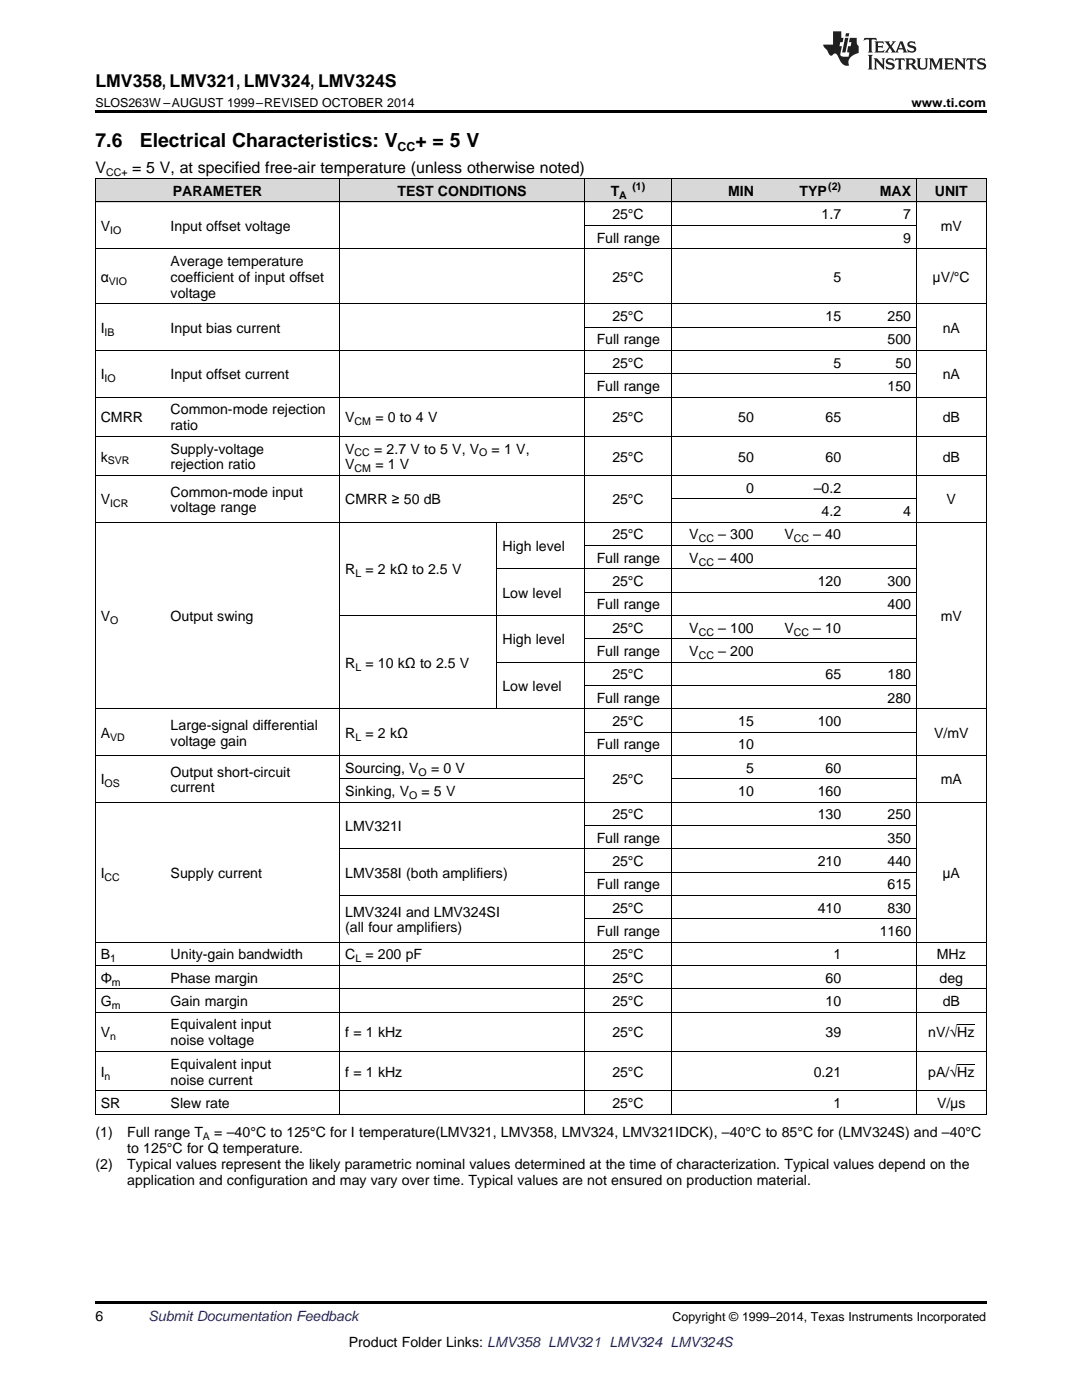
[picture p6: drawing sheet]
<svg xmlns="http://www.w3.org/2000/svg" width="216mm" height="279mm" viewBox="0 0 216 279" stroke-linecap="round" stroke-linejoin="round" font-family="sans-serif">
<defs><g id="words">
<g font-size="3.9">
<text x="19" y="29.3">7.6</text>
<text x="27.9" y="29.3">Electrical Characteristics: V</text>
<text x="82.9" y="29.3">+ = 5 V</text>
</g>
<text font-size="3.5" x="19" y="17.3">LMV358, LMV321, LMV324, LMV324S</text>
<g font-size="3.2">
<text x="19" y="34.4">V</text>
<text x="26.4" y="34.4">= 5 V, at specified free-air temperature (unless otherwise noted)</text>
</g>
<g font-size="2.8">
<text x="34.5" y="39.1">PARAMETER</text>
<text x="79.3" y="39.1">TEST CONDITIONS</text>
<text x="121.9" y="39.1">T</text>
<text x="145.3" y="39.1">MIN</text>
<text x="159.5" y="39.1">TYP</text>
<text x="175.5" y="39.1">MAX</text>
<text x="186.5" y="39.1">UNIT</text>
<text x="20.1" y="46.1">V</text>
<text x="34" y="46.1">Input offset voltage</text>
<text x="122.2" y="43.7">25°C</text>
<text x="163.9" y="43.7">1.7</text>
<text x="180.2" y="43.7">7</text>
<text x="187.7" y="46.1">mV</text>
<text x="34" y="53.1">Average temperature</text>
<text x="119.1" y="48.4">Full range</text>
<text x="180.2" y="48.4">9</text>
<text x="20.1" y="56.2">α</text>
<text x="34" y="56.2">coefficient of input offset</text>
<text x="34" y="59.4">voltage</text>
<text x="122.2" y="56.2">25°C</text>
<text x="166.3" y="56.2">5</text>
<text x="186.1" y="56.2">μV/°C</text>
<text x="122.2" y="64.1">25°C</text>
<text x="164.7" y="64.1">15</text>
<text x="177.1" y="64.1">250</text>
<text x="20.1" y="66.4">I</text>
<text x="34" y="66.4">Input bias current</text>
<text x="119.1" y="68.7">Full range</text>
<text x="177.1" y="68.7">500</text>
<text x="188.1" y="66.4">nA</text>
<text x="20.1" y="75.7">I</text>
<text x="34" y="75.7">Input offset current</text>
<text x="122.2" y="73.4">25°C</text>
<text x="166.3" y="73.4">5</text>
<text x="178.7" y="73.4">50</text>
<text x="188.1" y="75.7">nA</text>
<text x="34" y="82.7">Common-mode rejection</text>
<text x="119.1" y="78">Full range</text>
<text x="177.1" y="78">150</text>
<text x="20.1" y="84.3">CMRR</text>
<text x="34" y="85.9">ratio</text>
<text x="68.9" y="84.3">V</text>
<text x="74.9" y="84.3">= 0 to 4 V</text>
<text x="122.2" y="84.3">25°C</text>
<text x="147.3" y="84.3">50</text>
<text x="164.7" y="84.3">65</text>
<text x="188.1" y="84.3">dB</text>
<text x="20.1" y="92.1">k</text>
<text x="34" y="90.5">Supply-voltage</text>
<text x="34" y="93.7">rejection ratio</text>
<text x="68.9" y="90.5">V</text>
<text x="68.9" y="93.7">V</text>
<text x="74.6" y="90.5">= 2.7 V to 5 V, V</text>
<text x="74.9" y="93.7">= 1 V</text>
<text x="98.1" y="90.5">= 1 V,</text>
<text x="122.2" y="92.1">25°C</text>
<text x="147.3" y="92.1">50</text>
<text x="164.7" y="92.1">60</text>
<text x="188.1" y="92.1">dB</text>
<text x="20.1" y="100.7">V</text>
<text x="34" y="99.1">Common-mode input</text>
<text x="68.9" y="100.7">CMRR ≥ 50 dB</text>
<text x="122.2" y="100.7">25°C</text>
<text x="148.9" y="98.4">0</text>
<text x="162.4" y="98.4">–0.2</text>
<text x="188.9" y="100.7">V</text>
<text x="34" y="102.3">voltage range</text>
<text x="122.2" y="107.7">25°C</text>
<text x="137.5" y="107.7">V</text>
<text x="143.3" y="107.7">– 300</text>
<text x="156.5" y="107.7">V</text>
<text x="162.3" y="107.7">– 40</text>
<text x="163.9" y="103">4.2</text>
<text x="180.2" y="103">4</text>
<text x="100.3" y="110">High level</text>
<text x="119.1" y="112.3">Full range</text>
<text x="137.5" y="112.3">V</text>
<text x="143.3" y="112.3">– 400</text>
<text x="68.9" y="114.7">R</text>
<text x="72.9" y="114.7">= 2 kΩ to 2.5 V</text>
<text x="100.3" y="119.3">Low level</text>
<text x="122.2" y="117">25°C</text>
<text x="163.2" y="117">120</text>
<text x="177.1" y="117">300</text>
<text x="20.1" y="124">V</text>
<text x="34" y="124">Output swing</text>
<text x="119.1" y="121.6">Full range</text>
<text x="177.1" y="121.6">400</text>
<text x="187.7" y="124">mV</text>
<text x="100.3" y="128.6">High level</text>
<text x="119.1" y="131">Full range</text>
<text x="122.2" y="126.3">25°C</text>
<text x="137.5" y="126.3">V</text>
<text x="137.5" y="131">V</text>
<text x="143.3" y="126.3">– 100</text>
<text x="143.3" y="131">– 200</text>
<text x="156.5" y="126.3">V</text>
<text x="162.3" y="126.3">– 10</text>
<text x="68.9" y="133.3">R</text>
<text x="72.9" y="133.3">= 10 kΩ to 2.5 V</text>
<text x="100.3" y="137.9">Low level</text>
<text x="122.2" y="135.6">25°C</text>
<text x="164.7" y="135.6">65</text>
<text x="177.1" y="135.6">180</text>
<text x="119.1" y="140.3">Full range</text>
<text x="177.1" y="140.3">280</text>
<text x="20.1" y="147.2">A</text>
<text x="34" y="145.7">Large-signal differential</text>
<text x="34" y="148.8">voltage gain</text>
<text x="68.9" y="147.2">R</text>
<text x="72.9" y="147.2">= 2 kΩ</text>
<text x="119.1" y="149.6">Full range</text>
<text x="122.2" y="144.9">25°C</text>
<text x="147.3" y="144.9">15</text>
<text x="147.3" y="149.6">10</text>
<text x="163.2" y="144.9">100</text>
<text x="186.4" y="147.2">V/mV</text>
<text x="34" y="155">Output short-circuit</text>
<text x="68.9" y="154.2">Sourcing, V</text>
<text x="86" y="154.2">= 0 V</text>
<text x="148.9" y="154.2">5</text>
<text x="164.7" y="154.2">60</text>
<text x="20.1" y="156.6">I</text>
<text x="34" y="158.2">current</text>
<text x="68.9" y="158.9">Sinking, V</text>
<text x="84.1" y="158.9">= 5 V</text>
<text x="122.2" y="156.6">25°C</text>
<text x="147.3" y="158.9">10</text>
<text x="163.2" y="158.9">160</text>
<text x="187.7" y="156.6">mA</text>
<text x="68.9" y="165.9">LMV321I</text>
<text x="122.2" y="163.5">25°C</text>
<text x="163.2" y="163.5">130</text>
<text x="177.1" y="163.5">250</text>
<text x="119.1" y="168.2">Full range</text>
<text x="122.2" y="172.9">25°C</text>
<text x="163.2" y="172.9">210</text>
<text x="177.1" y="168.2">350</text>
<text x="177.1" y="172.9">440</text>
<text x="20.1" y="175.2">I</text>
<text x="34" y="175.2">Supply current</text>
<text x="68.9" y="175.2">LMV358I (both amplifiers)</text>
<text x="119.1" y="177.5">Full range</text>
<text x="177.1" y="177.5">615</text>
<text x="188.1" y="175.2">μA</text>
<text x="68.9" y="182.9">LMV324I and LMV324SI</text>
<text x="122.2" y="182.2">25°C</text>
<text x="163.2" y="182.2">410</text>
<text x="177.1" y="182.2">830</text>
<text x="20.1" y="191.5">B</text>
<text x="34" y="191.5">Unity-gain bandwidth</text>
<text x="68.9" y="186.1">(all four amplifiers)</text>
<text x="68.9" y="191.5">C</text>
<text x="72.9" y="191.5">= 200 pF</text>
<text x="119.1" y="186.8">Full range</text>
<text x="122.2" y="191.5">25°C</text>
<text x="166.3" y="191.5">1</text>
<text x="175.5" y="186.8">1160</text>
<text x="186.9" y="191.5">MHz</text>
<text x="20.1" y="196.1">Φ</text>
<text x="34" y="196.1">Phase margin</text>
<text x="122.2" y="196.1">25°C</text>
<text x="164.7" y="196.1">60</text>
<text x="187.5" y="196.1">deg</text>
<text x="20.1" y="200.8">G</text>
<text x="34" y="200.8">Gain margin</text>
<text x="122.2" y="200.8">25°C</text>
<text x="164.7" y="200.8">10</text>
<text x="188.1" y="200.8">dB</text>
<text x="20.1" y="207">V</text>
<text x="34" y="205.5">Equivalent input</text>
<text x="34" y="208.6">noise voltage</text>
<text x="68.9" y="207">f = 1 kHz</text>
<text x="122.2" y="207">25°C</text>
<text x="164.7" y="207">39</text>
<text x="185.2" y="207">nV/√Hz</text>
<text x="20.1" y="214.9">I</text>
<text x="34" y="213.3">Equivalent input</text>
<text x="68.9" y="214.9">f = 1 kHz</text>
<text x="122.2" y="214.9">25°C</text>
<text x="162.4" y="214.9">0.21</text>
<text x="185.2" y="214.9">pA/√Hz</text>
<text x="20.1" y="221.1">SR</text>
<text x="34" y="216.5">noise current</text>
<text x="34" y="221.1">Slew rate</text>
<text x="122.2" y="221.1">25°C</text>
<text x="166.3" y="221.1">1</text>
<text x="187" y="221.1">V/μs</text>
<text x="19" y="227">(1)</text>
<text x="25.4" y="227">Full range T</text>
<text x="42.8" y="227">= –40°C to 125°C for I temperature(LMV321, LMV358, LMV324, LMV321IDCK), –40°C to 85°C for (LMV324S) and –40°C</text>
<text x="19" y="233.3">(2)</text>
<text x="25.4" y="233.3">Typical values represent the likely parametric nominal values determined at the time of characterization. Typical values depend on the</text>
<text x="25.4" y="230.2">to 125°C for Q temperature.</text>
<text x="25.4" y="236.5">application and configuration and may vary over time. Typical values are not ensured on production material.</text>
<text x="19" y="263.6">6</text>
<text x="69.6" y="268.9">Product Folder Links: LMV358 LMV321 LMV324 LMV324S</text>
</g>
<text font-size="2.8" fill="#0000c8" x="29.6" y="263.6">Submit Documentation Feedback</text>
<g font-size="2.5">
<text x="19" y="21.4">SLOS263W –AUGUST 1999–REVISED OCTOBER 2014</text>
<text x="181.9" y="21.4">www.ti.com</text>
<text x="79.3" y="30.1">CC</text>
<text x="134.2" y="263.6">Copyright © 1999–2014, Texas Instruments Incorporated</text>
</g>
<g font-size="2.1">
<text x="21.2" y="35.1">CC+</text>
<text x="123.6" y="39.7">A</text>
<text x="126.2" y="38">(1)</text>
<text x="165.3" y="38">(2)</text>
<text x="22" y="46.6">IO</text>
<text x="21.7" y="56.8">VIO</text>
<text x="20.9" y="67">IB</text>
<text x="20.9" y="76.3">IO</text>
<text x="70.8" y="84.8">CM</text>
<text x="21.5" y="92.7">SVR</text>
<text x="70.8" y="91.1">CC</text>
<text x="70.8" y="94.3">CM</text>
<text x="95.6" y="91.1">O</text>
<text x="22" y="101.2">ICR</text>
<text x="139.4" y="108.2">CC</text>
<text x="139.4" y="112.9">CC</text>
<text x="158.4" y="108.2">CC</text>
<text x="70.9" y="115.2">L</text>
<text x="22" y="124.5">O</text>
<text x="139.4" y="126.9">CC</text>
<text x="139.4" y="131.5">CC</text>
<text x="158.4" y="126.9">CC</text>
<text x="70.9" y="133.8">L</text>
<text x="22" y="147.8">VD</text>
<text x="70.9" y="147.8">L</text>
<text x="83.5" y="154.8">O</text>
<text x="20.9" y="157.1">OS</text>
<text x="81.6" y="159.5">O</text>
<text x="20.9" y="175.8">CC</text>
<text x="22" y="192.1">1</text>
<text x="22.3" y="196.7">m</text>
<text x="70.9" y="192.1">L</text>
<text x="22.3" y="201.4">m</text>
<text x="22" y="207.6">n</text>
<text x="20.9" y="215.4">n</text>
<text x="40.5" y="227.5">A</text>
</g>
</g></defs>
<g fill="#d8d8d8">
<path d="M19 35.7h14v4.7h-14z"/>
<path d="M33 35.7h34.8v4.7h-34.8z"/>
<path d="M67.8 35.7h31.4v4.7h-31.4z"/>
<path d="M99.2 35.7h17.5v4.7h-17.5z"/>
<path d="M116.7 35.7h17.4v4.7h-17.4z"/>
<path d="M134.1 35.7h17.4v4.7h-17.4z"/>
<path d="M151.5 35.7h17.4v4.7h-17.4z"/>
<path d="M168.9 35.7h14v4.7h-14z"/>
<path d="M182.9 35.7h13.9v4.7h-13.9z"/>
</g>
<path d="M19 22h177.8v.5h-177.8zM19 222.4h.2zM67.7 222.4h.1zM99.1 222.4h.1zM116.6 222.4h.1zM134 222.4h.1zM151.4 222.4h.1zM168.8 222.4h.1zM182.8 222.4h.1zM196.7 222.4h.1zM19 259.7h177.8v.5h-177.8z" fill="#000"/>
<g fill="none" stroke="#000" stroke-width=".2">
<path d="M19 35.6h177.8M19.1 35.7v186.7M67.8 35.7v186.7M116.6 35.7v186.7M134 35.7v186.7M182.8 35.7v186.7M196.8 35.7v186.7M19 49.6h177.8M19 40.3h177.8M116.7 45h66.2M19 79.3h177.8M19 69.9h177.8"/>
<path d="M19 60.6h177.8M116.7 74.6h66.2M116.7 65.3h66.2M19 94.9h177.8M19 87.1h177.8M134.1 99.6h48.8M19 104.2h177.8M99.1 104.2v37.3M99.2 113.5h83.7M116.7 118.2h66.2M116.7 108.9h66.2M67.8 122.9h115.1"/>
<path d="M99.2 132.2h83.7M116.7 136.8h66.2M116.7 127.5h66.2M19 150.8h177.8M19 141.5h177.8M67.8 155.5h48.8M116.7 146.1h66.2M134.1 155.5h48.8M19 160.1h177.8M67.8 178.7h115.1M67.8 169.4h115.1M116.7 174.1h66.2"/>
<path d="M116.7 164.8h66.2M19 197.4h177.8M19 192.7h177.8M19 188h177.8M116.7 183.4h66.2M19 217.7h177.8M19 209.8h177.8M19 202h177.8M19 222.3h177.8"/>
</g>
<g fill="#231f20">
<path d="M172.5 7.6l-.1 .5 .4-.2h.6v.1v2.1l-.2 .4h.9l-.2-.4v-2.1l.1-.1h.5l.5 .2-.2-.5zM174.5 8.3l.2 .3v1.5l-.2 .4h1.8l.2-.6a1.04 1.04 0 0 1-1.3 .2v-.7h.6l.3 .2v-.6l-.3 .2h-.6v-.6l.8-.1 .4 .3-.2-.5zM176.5 8.3l.9 1.1-.9 1.1h.8l-.2-.2 .4-.7 .5 .7-.2 .2h1.5l-.2-.2 .2-.4h.9l.1 .4-.2 .2h1l-.3-.3-.7-1.9h-.5l-.9 2-.8-1 .9-1h-.8l.1 .3-.4 .5-.3-.6 .1-.2zM179.7 8.6l.4 1h-.7zM181.3 8.4a.63 .63 0 0 0-.2 .7 .63 .63 0 0 0 .6 .4l.6 .2 .1 .2a.75 .75 0 0 1-.7 .4 .75 .75 0 0 1-.6-.5l.1 .7 .1-.1a1.11 1.11 0 0 0 1.5-.6 1.13 1.13 0 0 0-1.2-.8l-.1-.4a1.04 1.04 0 0 1 1.2 .2l-.2-.5-.2 .1-.4-.2zM173.2 10.9l.2 .4v2.2l-.2 .4h1l-.3-.4v-2.2l.3-.4zM174.3 11.6l.3 .4v1.5l-.3 .4h.8l-.2-.4v-1.3l1.5 1.7v-1.9l.2-.4h-.7l.2 .4v.9l-1.1-1.3zM177 11.8a.62 .62 0 0 0-.2 .7 .62 .62 0 0 0 .6 .4l.6 .1 .1 .3a.76 .76 0 0 1-.7 .3 .76 .76 0 0 1-.7-.4l.2 .7 .1-.1a1.11 1.11 0 0 0 1.5-.6 1.13 1.13 0 0 0-1.2-.8l-.1-.4a1.04 1.04 0 0 1 1.2 .2l-.2-.6-.2 .1-.5-.1zM178.7 11.6l-.2 .6a.61 .61 0 0 1 .8-.3v1.6l-.2 .4h.9l-.2-.4v-1.6a.63 .63 0 0 1 .7 .3l-.1-.6zM180.6 11.6l.3 .4v1.5l-.3 .4h1l-.2-.2-.1-.8 .6 .2a.76 .76 0 0 0 1.2 .7l-1-1a.58 .58 0 0 0 .6-.5 .58 .58 0 0 0-.5-.6zM181.4 11.9h.1a.45 .45 0 0 1 .5 .1 .45 .45 0 0 1 .1 .5l-.8 .2zM182.9 11.6l.2 .2a2.17 2.17 0 0 0 .3 1.9 .99 .99 0 0 0 1.6-.6v-1.1l.2-.4h-.7l.2 .2a1.92 1.92 0 0 1-.2 1.8 .6 .6 0 0 1-.9-.5v-1.1l.2-.4zM185.4 11.6l.2 .4v1.5l-.2 .4h.7l-.2-.4v-1.4l.8 1.8 .8-1.8v1.4l-.2 .4h.9l-.2-.4v-1.5l.2-.4h-.8l-.6 1.5-.6-1.5zM188.4 11.6l.2 .4v1.5l-.2 .4h1.8l.1-.6a1.04 1.04 0 0 1-1.2 .1v-.6h.5l.4 .2v-.6l-.4 .2h-.5v-.7h.8l.3 .3-.1-.6zM190.5 11.6l.2 .4v1.5l-.2 .4h.7l-.2-.4v-1.3l1.5 1.7v-1.9l.2-.4h-.7l.2 .4v.9l-1.1-1.3zM192.9 11.6l-.1 .6a.61 .61 0 0 1 .7-.3l.1 1.6-.3 .4h1l-.3-.4 .1-1.6a.63 .63 0 0 1 .7 .3l-.1-.6zM195.2 11.8a.62 .62 0 0 0-.2 .7 .62 .62 0 0 0 .6 .4l.6 .1 .1 .3a.76 .76 0 0 1-.7 .3 .76 .76 0 0 1-.6-.4l.1 .7 .1-.1a1.11 1.11 0 0 0 1.6-.6 1.13 1.13 0 0 0-1.3-.8l-.1-.4a1.04 1.04 0 0 1 1.2 .2l-.1-.6-.2 .1-.5-.1z"/>
<path d="M166.2 6.3v2.6h-1.9v.4l.8 .9a.91 .91 0 0 0 1 .8 .56 .56 0 0 1 .5-.3 .56 .56 0 0 1 .5 .3l.4 .8a1.53 1.53 0 0 0 1.9 1.2 1.54 1.54 0 0 1 1-2.1l.9-.3v-1.4a1.52 1.52 0 0 1-.4-1.6h-1.3l-.2 .8h.5l-.2 .8h-.5l-.1 1v.2l.4 .1-.2 .8a1.93 1.93 0 0 1-1.6-.3l.3-1.8h-.5l.2-.8h.4l.2-.8h-.4v-1.3zM168.6 7.6l-.6 2.9h.7l.6-2.9zM168.8 6.6l-.1 .7h.6l.2-.7z"/>
</g>
<path d="M191 212.4h3.4M191 204.6h3.4" fill="none" stroke="#000" stroke-width=".2"/>
<use href="#words"/>
</svg>
